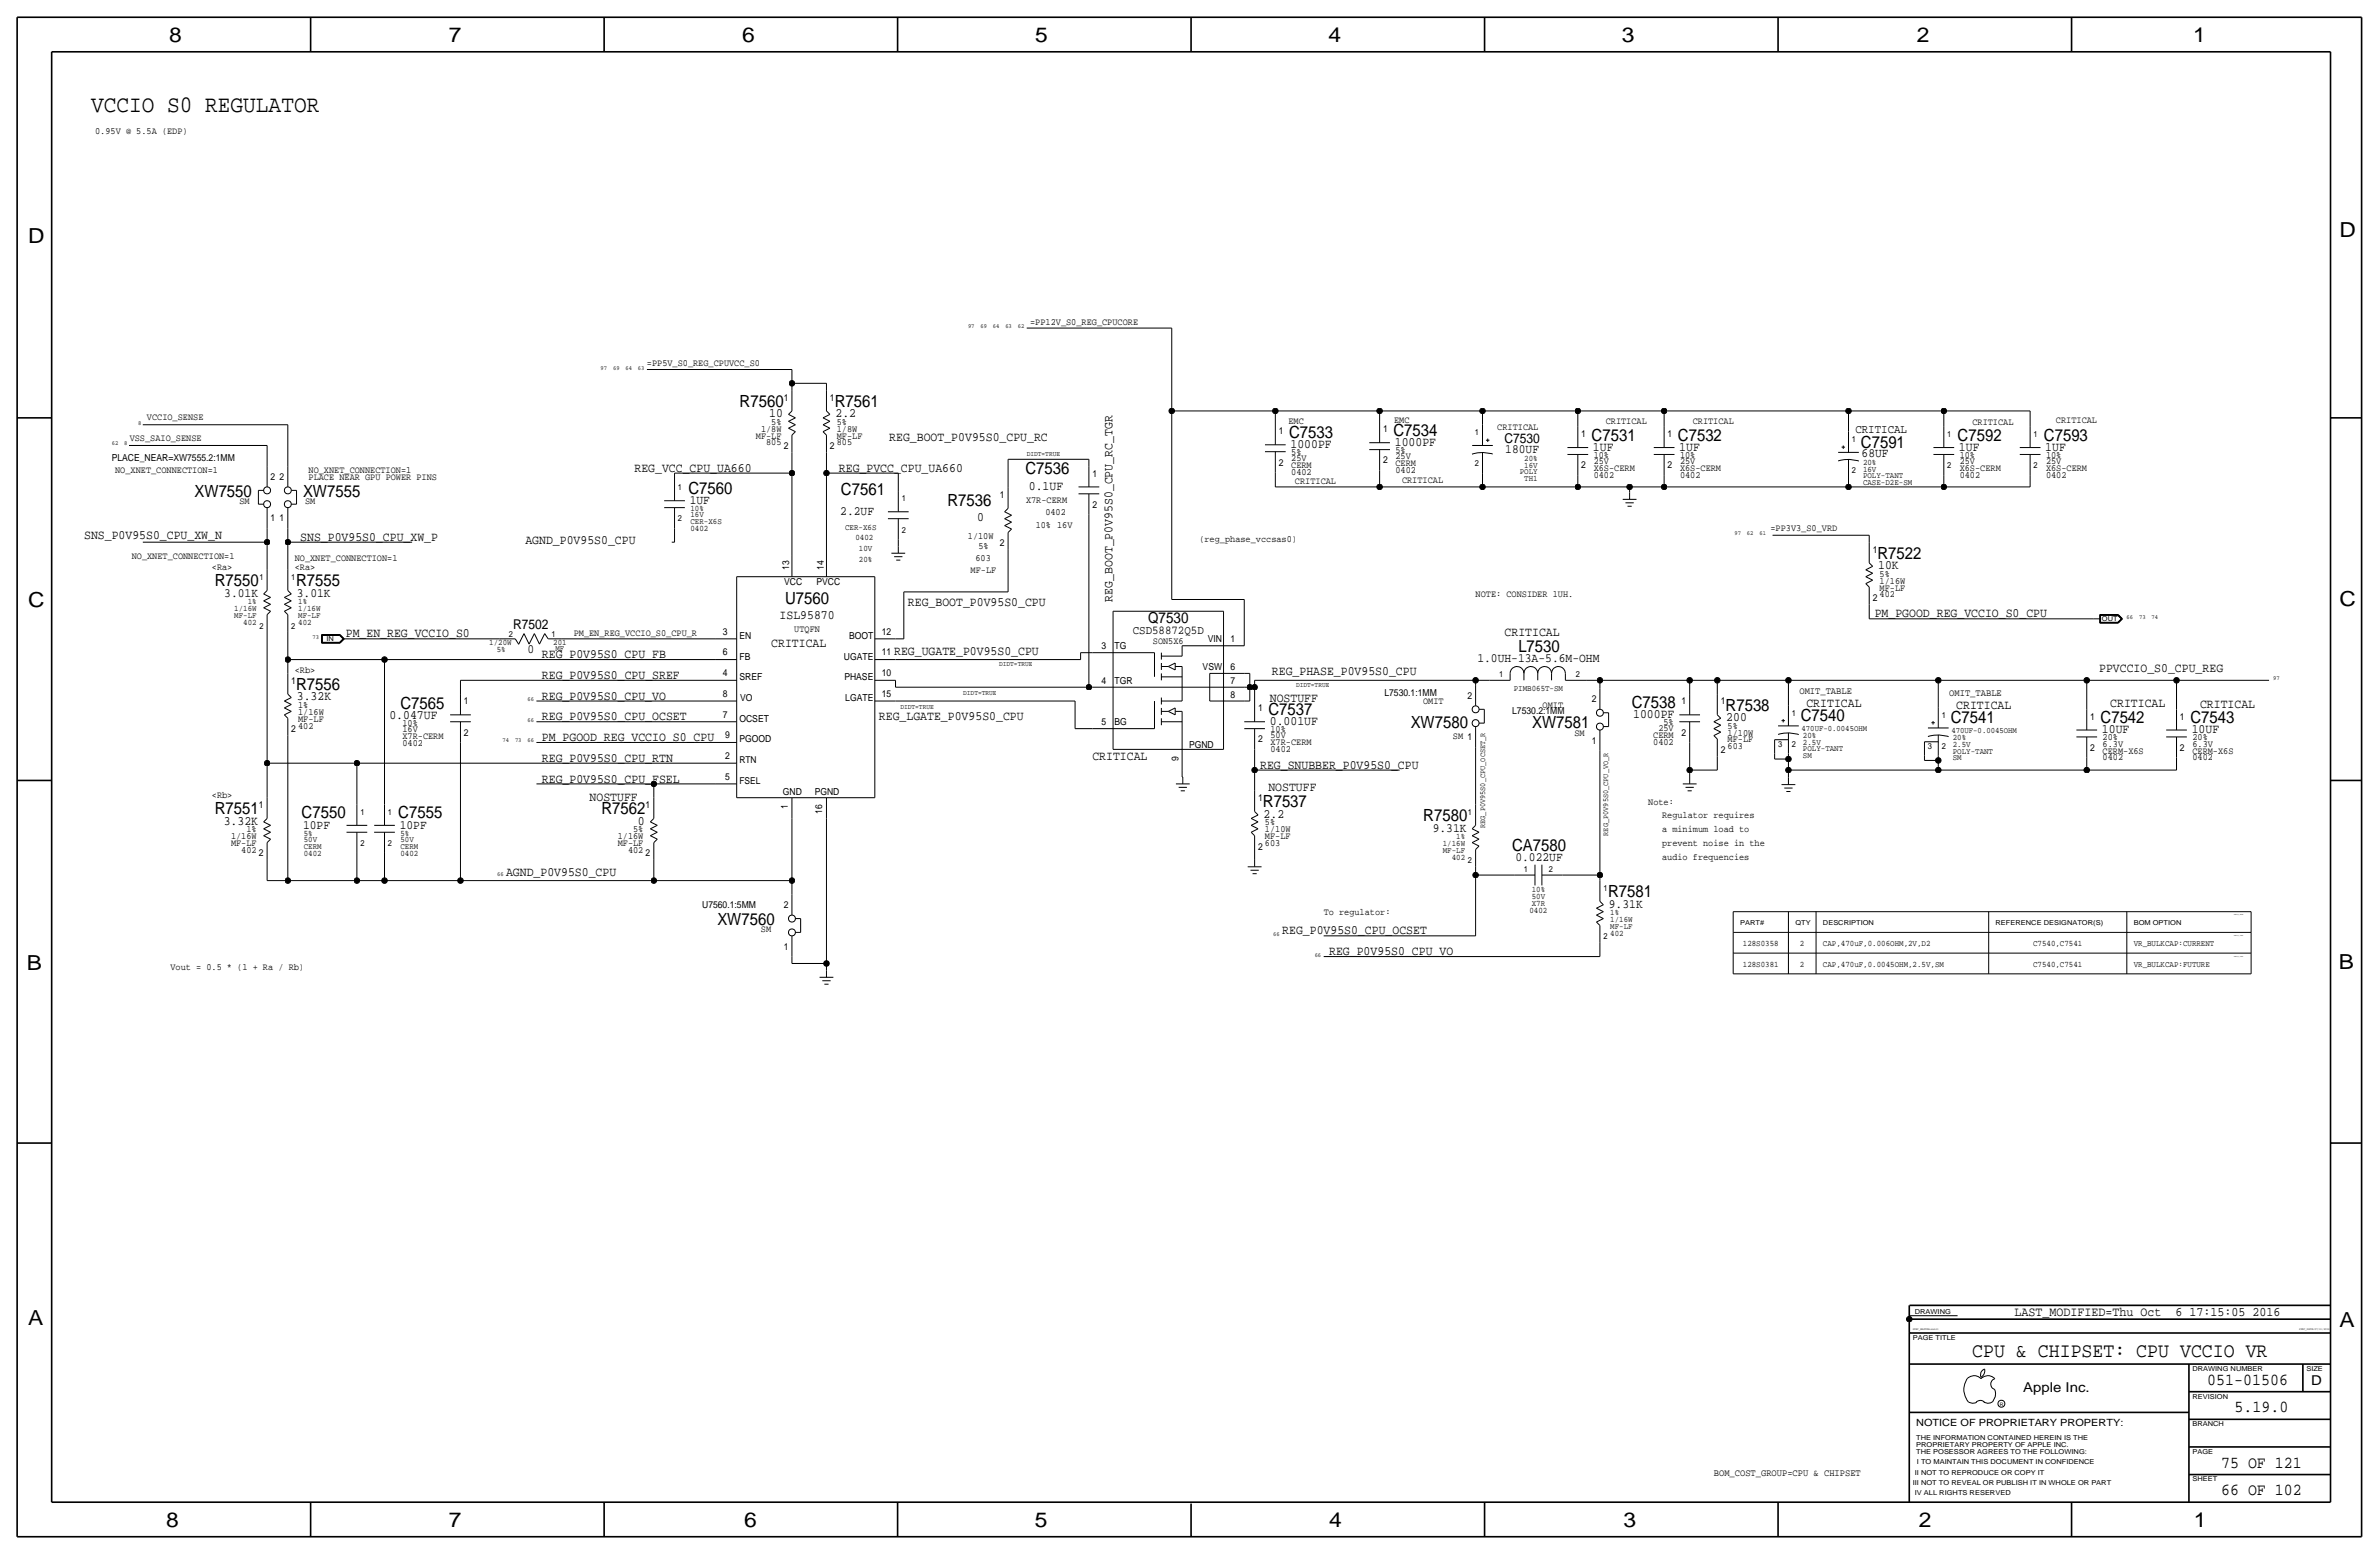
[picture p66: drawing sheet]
<svg xmlns="http://www.w3.org/2000/svg" width="875mm" height="572mm" viewBox="0 0 875 572" stroke-linecap="round" stroke-linejoin="round" font-family="sans-serif">
<defs><g id="words">
<text font-size="8.7" x="33.5" y="41.1">VCCIO S0 REGULATOR</text>
<g font-size="7.6">
<text x="62.2" y="15.5">8</text>
<text x="165" y="15.5">7</text>
<text x="273" y="15.5">6</text>
<text x="380.7" y="15.5">5</text>
<text x="488.6" y="15.5">4</text>
<text x="596.6" y="15.5">3</text>
<text x="705.1" y="15.5">2</text>
<text x="806.7" y="15.5">1</text>
<text x="10.4" y="89.4">D</text>
<text x="860.5" y="87.1">D</text>
<text x="10.4" y="223.3">C</text>
<text x="860.5" y="222.8">C</text>
<text x="9.8" y="356.6">B</text>
<text x="860.2" y="356.4">B</text>
<text x="10.4" y="487.4">A</text>
<text x="860.5" y="488.2">A</text>
<text x="61.2" y="561.6">8</text>
<text x="165" y="561.6">7</text>
<text x="273.8" y="561.6">6</text>
<text x="380.7" y="561.6">5</text>
<text x="488.9" y="561.6">4</text>
<text x="597.1" y="561.6">3</text>
<text x="705.8" y="561.6">2</text>
<text x="806.9" y="561.6">1</text>
</g>
<text font-size="7.5" x="725.4" y="499.1">CPU &amp; CHIPSET: CPU VCCIO VR</text>
<g font-size="6.2">
<text x="272" y="149.6">R7560</text>
<text x="307" y="149.6">R7561</text>
<text x="474.2" y="161">C7533</text>
<text x="512.5" y="160.3">C7534</text>
<text x="585.4" y="162.1">C7531</text>
<text x="617.2" y="162.1">C7532</text>
<text x="684.5" y="164.6">C7591</text>
<text x="720" y="162.1">C7592</text>
<text x="751.8" y="162.1">C7593</text>
<text x="377.1" y="174.2">C7536</text>
<text x="71.6" y="182.6">XW7550</text>
<text x="111.5" y="182.6">XW7555</text>
<text x="253.2" y="181.6">C7560</text>
<text x="309.3" y="181.9">C7561</text>
<text x="348.5" y="185.9">R7536</text>
<text x="690.6" y="205.5">R7522</text>
<text x="79" y="215.6">R7550</text>
<text x="108.9" y="215.6">R7555</text>
<text x="288.8" y="222.3">U7560</text>
<text x="558.5" y="239.8">L7530</text>
<text x="108.9" y="253.7">R7556</text>
<text x="147.3" y="260.6">C7565</text>
<text x="466.5" y="262.9">C7537</text>
<text x="600.2" y="260.4">C7538</text>
<text x="634.7" y="261.4">R7538</text>
<text x="518.9" y="267.7">XW7580</text>
<text x="563.6" y="267.7">XW7581</text>
<text x="662.4" y="265.2">C7540</text>
<text x="717.5" y="265.9">C7541</text>
<text x="772.6" y="265.9">C7542</text>
<text x="805.6" y="265.9">C7543</text>
<text x="79" y="299.5">R7551</text>
<text x="221.2" y="299.5">R7562</text>
<text x="464.5" y="296.9">R7537</text>
<text x="110.9" y="301">C7550</text>
<text x="146.5" y="301">C7555</text>
<text x="523.5" y="302">R7580</text>
<text x="556.2" y="312.9">CA7580</text>
<text x="591.5" y="329.9">R7581</text>
<text x="263.9" y="340.1">XW7560</text>
<text x="811.9" y="509.3">051-01506</text>
<text x="821.9" y="519.4">5.19.0</text>
<text x="817" y="539.8">75 OF 121</text>
<text x="817" y="549.9">66 OF 102</text>
</g>
<text font-size="5.6" x="422.3" y="229.3">Q7530</text>
<g font-size="5">
<text x="553.3" y="163.1">C7530</text>
<text x="188.8" y="231.1">R7502</text>
<text x="850.1" y="509.3">D</text>
<text x="744.2" y="511.8">Apple Inc.</text>
</g>
<g font-size="4.8">
<text x="741" y="483.9">LAST_MODIFIED=Thu Oct</text>
<text x="800.2" y="483.9">6 17:15:05 2016</text>
</g>
<g font-size="4.7">
<text x="282.9" y="153.4">10</text>
<text x="307.3" y="153.4">2.2</text>
<text x="327.1" y="162.3">REG_BOOT_P0V95S0_CPU_RC</text>
<text x="474.7" y="164.8">1000PF</text>
<text x="513" y="164.1">1000PF</text>
<text x="553.6" y="166.6">180UF</text>
<text x="585.9" y="165.9">1UF</text>
<text x="617.7" y="165.9">1UF</text>
<text x="720.5" y="165.9">1UF</text>
<text x="752.3" y="165.9">1UF</text>
<text x="233.4" y="173.7">REG_VCC_CPU_UA660</text>
<text x="308.6" y="173.5">REG_PVCC_CPU_UA660</text>
<text x="684.7" y="168.1">68UF</text>
<text x="253.7" y="185.4">1UF</text>
<text x="378.4" y="180.1">0.1UF</text>
<text x="309.1" y="189.2">2.2UF</text>
<text x="359.4" y="191.8">0</text>
<text x="30.9" y="198.1">SNS_P0V95S0_CPU_XW_N</text>
<text x="110.4" y="198.9">SNS_P0V95S0_CPU_XW_P</text>
<text x="193.2" y="199.9">AGND_P0V95S0_CPU</text>
<text x="690.8" y="209.3">10K</text>
<text x="82.5" y="219.5">3.01K</text>
<text x="109.2" y="219.5">3.01K</text>
<text x="409.1" y="221.2" transform="rotate(-90 409.1 221.2)">REG_BOOT_P0V95S0_CPU_RC_TGR</text>
<text x="286.7" y="227.6">ISL95870</text>
<text x="334" y="222.8">REG_BOOT_P0V95S0_CPU</text>
<text x="689.6" y="227.1">PM_PGOOD_REG_VCCIO_S0_CPU</text>
<text x="553.4" y="233.9">CRITICAL</text>
<text x="127.2" y="234.4">PM_EN_REG_VCCIO_S0</text>
<text x="283.7" y="238">CRITICAL</text>
<text x="194" y="240.3">0</text>
<text x="199.3" y="242.1">REG_P0V95S0_CPU_FB</text>
<text x="328.9" y="241">REG_UGATE_P0V95S0_CPU</text>
<text x="543.4" y="243.3">1.0UH-13A-5.6M-OHM</text>
<text x="199.3" y="249.7">REG_P0V95S0_CPU_SREF</text>
<text x="467.8" y="248.4">REG_PHASE_P0V95S0_CPU</text>
<text x="772.1" y="247.2">PPVCCIO_S0_CPU_REG</text>
<text x="109.2" y="257.6">3.32K</text>
<text x="199.3" y="257.3">REG_P0V95S0_CPU_VO</text>
<text x="467.1" y="258.1">NOSTUFF</text>
<text x="664.4" y="259.8">CRITICAL</text>
<text x="719.6" y="260.6">CRITICAL</text>
<text x="776.2" y="259.8">CRITICAL</text>
<text x="809.2" y="260.4">CRITICAL</text>
<text x="143.2" y="264.4">0.047UF</text>
<text x="199.3" y="264.9">REG_P0V95S0_CPU_OCSET</text>
<text x="323.3" y="264.7">REG_LGATE_P0V95S0_CPU</text>
<text x="467.1" y="266.7">0.001UF</text>
<text x="600.7" y="264.2">1000PF</text>
<text x="634.9" y="265.2">200</text>
<text x="773.1" y="269.7">10UF</text>
<text x="806.1" y="269.7">10UF</text>
<text x="199.3" y="272.5">PM_PGOOD_REG_VCCIO_S0_CPU</text>
<text x="199.3" y="280.2">REG_P0V95S0_CPU_RTN</text>
<text x="401.8" y="279.7">CRITICAL</text>
<text x="199.3" y="287.8">REG_P0V95S0_CPU_FSEL</text>
<text x="463.5" y="282.7">REG_SNUBBER_P0V95S0_CPU</text>
<text x="466.5" y="290.8">NOSTUFF</text>
<text x="216.9" y="294.6">NOSTUFF</text>
<text x="82.3" y="303.3">3.32K</text>
<text x="111.5" y="304.8">10PF</text>
<text x="147" y="304.8">10PF</text>
<text x="234.7" y="303.3">0</text>
<text x="464.8" y="300.7">2.2</text>
<text x="527" y="305.8">9.31K</text>
<text x="557.4" y="316.7">0.022UF</text>
<text x="186.1" y="322.3">AGND_P0V95S0_CPU</text>
<text x="591.8" y="333.8">9.31K</text>
<text x="471.6" y="343.7">REG_P0V95S0_CPU_OCSET</text>
<text x="488.9" y="351.3">REG_P0V95S0_CPU_VO</text>
</g>
<g font-size="4.4">
<text x="682.4" y="159.3">CRITICAL</text>
<text x="416.7" y="233.1">CSD58872Q5D</text>
</g>
<text font-size="3.7" x="704.8" y="524.5">NOTICE OF PROPRIETARY PROPERTY:</text>
<g font-size="3.6">
<text x="661.9" y="255.3">OMIT_TABLE</text>
<text x="717" y="256">OMIT_TABLE</text>
<text x="630.4" y="542.8">BOM_COST_GROUP=CPU &amp; CHIPSET</text>
</g>
<g font-size="3.5">
<text x="35" y="49.3">0.95V @ 5.5A (EDP)</text>
<text x="378.9" y="119.6">=PP12V_S0_REG_CPUCORE</text>
<text x="237.9" y="134.6">=PP5V_S0_REG_CPUVCC_S0</text>
<text x="288.3" y="147.3">1</text>
<text x="305.3" y="147.3">1</text>
<text x="54.1" y="154.4">VCCIO_SENSE</text>
<text x="473.9" y="156">EMC</text>
<text x="512.8" y="155.7">EMC</text>
<text x="590.6" y="156">CRITICAL</text>
<text x="622.6" y="156">CRITICAL</text>
<text x="756.2" y="155.5">CRITICAL</text>
<text x="278" y="161.3">MF-LF</text>
<text x="279.9" y="158.8">1/8W</text>
<text x="283.7" y="156.2">5%</text>
<text x="307.8" y="158.8">1/8W</text>
<text x="307.8" y="156.2">5%</text>
<text x="307.8" y="161.3">MF-LF</text>
<text x="470.4" y="159.8">1</text>
<text x="508.7" y="159">1</text>
<text x="550.7" y="158.2">CRITICAL</text>
<text x="581.6" y="160.8">1</text>
<text x="613.4" y="160.8">1</text>
<text x="725.5" y="156.5">CRITICAL</text>
<text x="47.7" y="162.3">VSS_SAIO_SENSE</text>
<text x="281.8" y="163.8">805</text>
<text x="288.3" y="165.1">2</text>
<text x="305.3" y="165.1">2</text>
<text x="307.8" y="163.8">805</text>
<text x="474.9" y="167.4">5%</text>
<text x="513.3" y="166.6">5%</text>
<text x="41.1" y="169.4">PLACE_NEAR=XW7555.2:1MM</text>
<text x="42.4" y="174">NO_XNET_CONNECTION=1</text>
<text x="113.5" y="174">NO_XNET_CONNECTION=1</text>
<text x="470.4" y="171.2">2</text>
<text x="474.9" y="169.7">25V</text>
<text x="474.9" y="172.2">CERM</text>
<text x="508.7" y="170.4">2</text>
<text x="513.3" y="168.9">25V</text>
<text x="513.3" y="174">0402</text>
<text x="513.3" y="171.5">CERM</text>
<text x="581.6" y="172.2">2</text>
<text x="586.2" y="170.7">25V</text>
<text x="586.2" y="168.4">10%</text>
<text x="586.2" y="173.2">X6S-CERM</text>
<text x="613.4" y="172.2">2</text>
<text x="617.9" y="173.2">X6S-CERM</text>
<text x="617.9" y="170.7">25V</text>
<text x="617.9" y="168.4">10%</text>
<text x="720.8" y="173.2">X6S-CERM</text>
<text x="720.8" y="170.7">25V</text>
<text x="720.8" y="168.4">10%</text>
<text x="752.6" y="173.2">X6S-CERM</text>
<text x="752.6" y="168.4">10%</text>
<text x="752.6" y="170.7">25V</text>
<text x="99.5" y="176.5">2</text>
<text x="102.8" y="176.5">2</text>
<text x="113.5" y="176.5">PLACE NEAR GPU POWER PINS</text>
<text x="401.8" y="175.3">1</text>
<text x="474.9" y="174.8">0402</text>
<text x="476.3" y="178.1">CRITICAL</text>
<text x="515.7" y="177.5">CRITICAL</text>
<text x="586.2" y="175.8">0402</text>
<text x="617.9" y="175.8">0402</text>
<text x="720.8" y="175.8">0402</text>
<text x="752.6" y="175.8">0402</text>
<text x="88.1" y="185.4">SM</text>
<text x="112.2" y="185.4">SM</text>
<text x="367.8" y="183.1">1</text>
<text x="377.4" y="184.9">X7R-CERM</text>
<text x="99.5" y="191.8">1</text>
<text x="102.8" y="191.8">1</text>
<text x="384.5" y="189.5">0402</text>
<text x="401.8" y="186.7">2</text>
<text x="381" y="194.1">10% 16V</text>
<text x="651.2" y="195.3">=PP3V3_S0_VRD</text>
<text x="356" y="198.4">1/10W</text>
<text x="359.9" y="201.9">5%</text>
<text x="367.8" y="200.9">2</text>
<text x="441.1" y="199.4">(reg_phase_vccsas0)</text>
<text x="688.8" y="203.2">1</text>
<text x="48.5" y="205.7">NO_XNET_CONNECTION=1</text>
<text x="77.9" y="209.6">&lt;Ra&gt;</text>
<text x="108.4" y="206.2">NO_XNET_CONNECTION=1</text>
<text x="108.4" y="209.6">&lt;Ra&gt;</text>
<text x="290.3" y="209.6" transform="rotate(-90 290.3 209.6)">13</text>
<text x="303" y="209.6" transform="rotate(-90 303 209.6)">14</text>
<text x="358.8" y="206.2">603</text>
<text x="288.4" y="215.1">VCC</text>
<text x="300.3" y="215.1">PVCC</text>
<text x="357" y="210.6">MF-LF</text>
<text x="691.3" y="212.1">5%</text>
<text x="691.3" y="214.6">1/16W</text>
<text x="542.7" y="219.7">NOTE: CONSIDER 1UH.</text>
<text x="688.8" y="221">2</text>
<text x="691.3" y="219.7">402</text>
<text x="691.3" y="217.2">MF-LF</text>
<text x="211" y="233.9">PM_EN_REG_VCCIO_S0_CPU_R</text>
<text x="265.9" y="233.4">3</text>
<text x="292.1" y="232.4">UTQFN</text>
<text x="324.3" y="233.4">12</text>
<text x="272" y="235">EN</text>
<text x="312.3" y="234.9">BOOT</text>
<text x="405.1" y="238.8">3</text>
<text x="409.9" y="238.8">TG</text>
<text x="424" y="236.9">SON5X6</text>
<text x="444.3" y="236.2">VIN</text>
<text x="452.6" y="236.2">1</text>
<text x="265.9" y="241">6</text>
<text x="272" y="242.6">FB</text>
<text x="310.4" y="242.6">UGATE</text>
<text x="324.3" y="241">11</text>
<text x="107.1" y="251.5">1</text>
<text x="108.4" y="247.7">&lt;Rb&gt;</text>
<text x="265.9" y="248.7">4</text>
<text x="272" y="250.2">SREF</text>
<text x="310.6" y="250.2">PHASE</text>
<text x="324.3" y="248.7">10</text>
<text x="405.1" y="251.5">4</text>
<text x="409.9" y="251.5">TGR</text>
<text x="442.3" y="246.4">VSW</text>
<text x="452.6" y="251.5">7</text>
<text x="452.6" y="246.4">6</text>
<text x="265.9" y="256.3">8</text>
<text x="272.2" y="257.8">VO</text>
<text x="310.9" y="257.8">LGATE</text>
<text x="324.3" y="256.3">15</text>
<text x="452.6" y="256.5">8</text>
<text x="509.2" y="255.8">L7530.1:1MM</text>
<text x="539.7" y="257">2</text>
<text x="109.7" y="260.4">1%</text>
<text x="109.7" y="262.9">1/16W</text>
<text x="170.6" y="259.1">1</text>
<text x="265.9" y="263.9">7</text>
<text x="462.7" y="261.6">1</text>
<text x="523.4" y="259.1">OMIT</text>
<text x="556.2" y="262.6">L7530.2:1MM</text>
<text x="567.4" y="260.4">OMIT</text>
<text x="585.4" y="258.3">2</text>
<text x="618.5" y="259.1">1</text>
<text x="632.9" y="259.1">1</text>
<text x="107.1" y="269.2">2</text>
<text x="109.7" y="268">402</text>
<text x="109.7" y="265.4">MF-LF</text>
<text x="148" y="269.2">16V</text>
<text x="148" y="267">10%</text>
<text x="272" y="265.4">OCSET</text>
<text x="405.1" y="266.7">5</text>
<text x="409.9" y="266.7">BG</text>
<text x="467.3" y="269.2">10%</text>
<text x="610" y="269">25V</text>
<text x="611.9" y="266.7">5%</text>
<text x="635.5" y="268">5%</text>
<text x="768.8" y="264.7">1</text>
<text x="801.8" y="264.7">1</text>
<text x="148" y="274.3">0402</text>
<text x="148" y="271.8">X7R-CERM</text>
<text x="170.6" y="270.5">2</text>
<text x="266.7" y="271.5">9</text>
<text x="272" y="273">PGOOD</text>
<text x="437.3" y="275.1">PGND</text>
<text x="462.7" y="273.1">2</text>
<text x="467.3" y="274.1">X7R-CERM</text>
<text x="467.3" y="271.5">50V</text>
<text x="534.4" y="271.8">SM 1</text>
<text x="579.1" y="270.8">SM</text>
<text x="585.4" y="273.6">1</text>
<text x="608.1" y="271.5">CERM</text>
<text x="608.1" y="274.1">0402</text>
<text x="618.5" y="270.5">2</text>
<text x="635.5" y="270.5">1/10W</text>
<text x="635.5" y="275.6">603</text>
<text x="635.5" y="273.1">MF-LF</text>
<text x="773.4" y="274.6">6.3V</text>
<text x="773.4" y="272.3">20%</text>
<text x="806.4" y="272.3">20%</text>
<text x="806.4" y="274.6">6.3V</text>
<text x="266.7" y="279.1">2</text>
<text x="272" y="280.7">RTN</text>
<text x="433.5" y="279.9" transform="rotate(-90 433.5 279.9)">9</text>
<text x="467.3" y="276.6">0402</text>
<text x="632.9" y="276.9">2</text>
<text x="768.8" y="276.1">2</text>
<text x="773.4" y="277.1">CERM-X6S</text>
<text x="773.4" y="279.7">0402</text>
<text x="801.8" y="276.1">2</text>
<text x="806.4" y="279.7">0402</text>
<text x="806.4" y="277.1">CERM-X6S</text>
<text x="266.7" y="286.8">5</text>
<text x="77.9" y="293.4">&lt;Rb&gt;</text>
<text x="272" y="288.3">FSEL</text>
<text x="288" y="292.4">GND</text>
<text x="299.7" y="292.4">PGND</text>
<text x="95.2" y="297.2">1</text>
<text x="237.5" y="297.2">1</text>
<text x="289.8" y="297.7" transform="rotate(-90 289.8 297.7)">1</text>
<text x="302.5" y="299.4" transform="rotate(-90 302.5 299.4)">16</text>
<text x="462.7" y="294.6">1</text>
<text x="606.2" y="295.9">Note:</text>
<text x="465.3" y="303.5">5%</text>
<text x="611.3" y="301">Regulator requires</text>
<text x="85" y="308.6">1/16W</text>
<text x="85" y="311.2">MF-LF</text>
<text x="90.7" y="306.1">1%</text>
<text x="227.2" y="308.6">1/16W</text>
<text x="227.2" y="311.2">MF-LF</text>
<text x="232.9" y="306.1">5%</text>
<text x="465.3" y="306.1">1/10W</text>
<text x="465.3" y="308.6">MF-LF</text>
<text x="465.3" y="311.2">603</text>
<text x="611.3" y="311.2">prevent noise in the</text>
<text x="611.3" y="306.1">a minimum load to</text>
<text x="88.8" y="313.7">402</text>
<text x="95.2" y="315">2</text>
<text x="231" y="313.7">402</text>
<text x="237.5" y="315">2</text>
<text x="462.7" y="312.4">2</text>
<text x="611.3" y="316.2">audio frequencies</text>
<text x="258.3" y="334">U7560.1:5MM</text>
<text x="288.3" y="334">2</text>
<text x="486.9" y="336.6">To regulator:</text>
<text x="279.9" y="342.9">SM</text>
<text x="288.3" y="349.3">1</text>
<text x="62.7" y="356.9">Vout = 0.5 * (1 + Ra / Rb)</text>
</g>
<g font-size="3.1">
<text x="542.5" y="160">1</text>
<text x="716.2" y="160.8">1</text>
<text x="748" y="160.8">1</text>
<text x="681.2" y="162.6">1</text>
<text x="542.5" y="171.5">2</text>
<text x="560.7" y="169.4">20%</text>
<text x="560.7" y="172">16V</text>
<text x="681.2" y="174">2</text>
<text x="685.2" y="173.5">16V</text>
<text x="685.2" y="170.9">20%</text>
<text x="716.2" y="172.2">2</text>
<text x="748" y="172.2">2</text>
<text x="559" y="174.2">POLY</text>
<text x="560.7" y="176.8">TH1</text>
<text x="685.2" y="175.8">POLY-TANT</text>
<text x="685.2" y="178.3">CASE-D2E-SM</text>
<text x="249.4" y="180.3">1</text>
<text x="331.7" y="184.4">1</text>
<text x="249.4" y="191.8">2</text>
<text x="253.9" y="188">10%</text>
<text x="253.9" y="190.2">16V</text>
<text x="253.9" y="192.8">CER-X6S</text>
<text x="253.9" y="195.3">0402</text>
<text x="310.8" y="195.1">CER-X6S</text>
<text x="331.7" y="195.8">2</text>
<text x="314.7" y="198.6">0402</text>
<text x="315.9" y="202.7">10V</text>
<text x="315.9" y="206.5">20%</text>
<text x="95.4" y="213.4">1</text>
<text x="107.1" y="213.4">1</text>
<text x="86.2" y="224.8">1/16W</text>
<text x="86.2" y="227.3">MF-LF</text>
<text x="91.1" y="222.3">1%</text>
<text x="109.7" y="222.3">1%</text>
<text x="109.7" y="224.8">1/16W</text>
<text x="109.7" y="227.3">MF-LF</text>
<text x="89.5" y="229.9">402</text>
<text x="95.4" y="231.1">2</text>
<text x="107.1" y="231.1">2</text>
<text x="109.7" y="229.9">402</text>
<text x="180" y="237.2">1/20W</text>
<text x="182.7" y="239.8">5%</text>
<text x="187.1" y="234.2">2</text>
<text x="202.9" y="234.2">1</text>
<text x="203.5" y="237.2">201</text>
<text x="204.3" y="239.5">MF</text>
<text x="551.4" y="248.9">1</text>
<text x="579.6" y="248.9">2</text>
<text x="556.8" y="254.3">PIMB065T-SM</text>
<text x="659.1" y="263.1">1</text>
<text x="714.2" y="263.9">1</text>
<text x="654" y="274.6">3</text>
<text x="659.1" y="274.6">2</text>
<text x="663.1" y="271.5">20%</text>
<text x="663.1" y="274.1">2.5V</text>
<text x="709.1" y="275.3">3</text>
<text x="714.2" y="275.3">2</text>
<text x="718.3" y="274.8">2.5V</text>
<text x="718.3" y="272.3">20%</text>
<text x="663.1" y="276.4">POLY-TANT</text>
<text x="663.1" y="278.9">SM</text>
<text x="718.3" y="279.7">SM</text>
<text x="718.3" y="277.1">POLY-TANT</text>
<text x="132.5" y="299.7">1</text>
<text x="142.7" y="299.7">1</text>
<text x="539.9" y="299.7">1</text>
<text x="111.7" y="307.3">5%</text>
<text x="111.7" y="309.6">50V</text>
<text x="132.5" y="311.1">2</text>
<text x="142.7" y="311.1">2</text>
<text x="147.3" y="307.3">5%</text>
<text x="147.3" y="309.6">50V</text>
<text x="530.7" y="311.1">1/16W</text>
<text x="535.6" y="308.6">1%</text>
<text x="111.7" y="314.7">0402</text>
<text x="111.7" y="312.2">CERM</text>
<text x="147.3" y="312.2">CERM</text>
<text x="147.3" y="314.7">0402</text>
<text x="530.7" y="313.7">MF-LF</text>
<text x="534" y="316.2">402</text>
<text x="539.9" y="317.5">2</text>
<text x="560.5" y="320.5">1</text>
<text x="569.7" y="320.5">2</text>
<text x="563.4" y="328.2">10%</text>
<text x="589.7" y="327.7">1</text>
<text x="562.6" y="335.8">0402</text>
<text x="563.4" y="330.7">50V</text>
<text x="563.4" y="333.2">X7R</text>
<text x="592.3" y="341.6">MF-LF</text>
<text x="592.3" y="336.5">1%</text>
<text x="592.3" y="339.1">1/16W</text>
<text x="589.7" y="345.4">2</text>
<text x="592.3" y="344.2">402</text>
<text x="641.1" y="348">128S0358</text>
<text x="662.1" y="348">2</text>
<text x="670.5" y="348">CAP,470uF,0.006OHM,2V,D2</text>
<text x="747.8" y="348">C7540,C7541</text>
<text x="784.8" y="348">VR_BULKCAP:CURRENT</text>
<text x="641.1" y="355.6">128S0381</text>
<text x="662.1" y="355.6">2</text>
<text x="670.5" y="355.6">CAP,470uF,0.0045OHM,2.5V,SM</text>
<text x="747.8" y="355.6">C7540,C7541</text>
<text x="784.8" y="355.6">VR_BULKCAP:FUTURE</text>
</g>
<g font-size="3">
<text x="662.6" y="268.7">470UF-0.0045OHM</text>
<text x="717.8" y="269.5">470UF-0.0045OHM</text>
</g>
<g font-size="2.9">
<text x="546.3" y="304.5" transform="rotate(-90 546.3 304.5)">REG_P0V95S0_CPU_OCSET_R</text>
<text x="591.5" y="307.3" transform="rotate(-90 591.5 307.3)">REG_P0V95S0_CPU_VO_R</text>
</g>
<g font-size="2.6">
<text x="377.6" y="167.6">DIDT=TRUE</text>
<text x="367.5" y="245.1">DIDT=TRUE</text>
<text x="354.3" y="255.5">DIDT=TRUE</text>
<text x="476.7" y="252.7">DIDT=TRUE</text>
<text x="331.2" y="260.6">DIDT=TRUE</text>
</g>
<g font-size="2.5">
<text x="773.1" y="228.3">OUT</text>
<text x="120.1" y="235.7">IN</text>
<text x="640" y="340.4">PART#</text>
<text x="660.3" y="340.4">QTY</text>
<text x="670.5" y="340.4">DESCRIPTION</text>
<text x="734" y="340.4">REFERENCE DESIGNATOR(S)</text>
<text x="784.8" y="340.4">BOM OPTION</text>
<text x="704.3" y="483.4">DRAWING</text>
<text x="703.5" y="492.8">PAGE TITLE</text>
<text x="806.4" y="504.2">DRAWING NUMBER</text>
<text x="848.3" y="504.2">SIZE</text>
<text x="806.4" y="514.4">REVISION</text>
<text x="806.4" y="524.5">BRANCH</text>
<text x="704.8" y="532.1">PROPRIETARY PROPERTY OF APPLE INC.</text>
<text x="704.8" y="529.6">THE INFORMATION CONTAINED HEREIN IS THE</text>
<text x="704.8" y="534.7">THE POSESSOR AGREES TO THE FOLLOWING:</text>
<text x="705.1" y="538.5">I TO MAINTAIN THIS DOCUMENT IN CONFIDENCE</text>
<text x="806.4" y="534.7">PAGE</text>
<text x="704.3" y="542.3">II NOT TO REPRODUCE OR COPY IT</text>
<text x="806.4" y="544.8">SHEET</text>
<text x="703.5" y="546.1">III NOT TO REVEAL OR PUBLISH IT IN WHOLE OR PART</text>
<text x="704.3" y="549.9">IV ALL RIGHTS RESERVED</text>
</g>
<g font-size="2.3">
<text x="356.1" y="120.6">97</text>
<text x="360.6" y="120.6">69</text>
<text x="365.2" y="120.6">64</text>
<text x="369.8" y="120.6">63</text>
<text x="374.4" y="120.6">62</text>
<text x="220.9" y="135.9">97</text>
<text x="225.5" y="135.9">69</text>
<text x="230.1" y="135.9">64</text>
<text x="234.6" y="135.9">63</text>
<text x="50.8" y="156.2">8</text>
<text x="41.1" y="163.8">62</text>
<text x="45.7" y="163.8">8</text>
<text x="638" y="196.9">97</text>
<text x="642.6" y="196.9">62</text>
<text x="647.1" y="196.9">61</text>
<text x="782.2" y="227.6">66</text>
<text x="786.8" y="227.6">73</text>
<text x="791.4" y="227.6">74</text>
<text x="115" y="235">73</text>
<text x="836.1" y="250.2">97</text>
<text x="194" y="257.8">66</text>
<text x="194" y="265.4">66</text>
<text x="184.9" y="273.1">74</text>
<text x="189.4" y="273.1">73</text>
<text x="194" y="273.1">66</text>
<text x="182.8" y="322.3">66</text>
<text x="468.3" y="344.2">66</text>
<text x="483.6" y="351.8">66</text>
</g>
<text font-size="1.8" x="735.5" y="516.9">R</text>
<g font-size="1.1">
<text x="703.5" y="488.9">SYNC_MASTER=sunil</text>
<text x="845.7" y="488.9">SYNC_DATE=07/11/2016</text>
</g>
<g font-size=".4">
<text x="821.6" y="336.6">TABLE_5_HEAD</text>
<text x="821.6" y="344.2">TABLE_5_ITEM</text>
<text x="821.6" y="351.8">TABLE_5_ITEM</text>
</g>
</g></defs>
<g fill="none" stroke="#000" stroke-width=".37">
<path d="M237.9 135.9h53.4zM291.3 135.9v5.1zM377.6 120.7h53.4zM431 120.7v30.4zM52.5 156.2h53.4zM105.9 156.2v15.3zM290 152.4l2.6 1.3zM290 157.5l2.6 1.3zM290 154.9l2.6 1.3zM290 157.5l2.6-1.3zM290 154.9l2.6-1.2zM291.3 141h12.7z"/>
<path d="M291.3 141v2.5zM291.3 143.5v7.6zM291.3 151.1l-1.3 1.3zM292.6 158.8l-1.3 1.2zM302.7 158.8l1.3 1.2zM302.7 156.2l2.6 1.3zM302.7 153.7l2.6 1.2zM302.7 153.7l2.6-1.3zM302.7 158.8l2.6-1.3zM302.7 156.2l2.6-1.3zM304 141v2.5zM304 143.5v7.6z"/>
<path d="M304 151.1l1.3 1.3zM431 151.1v69.4zM431 151.1h38.1zM469.1 151.1h38.3zM469.1 151.1v4.9zM469.1 156v7.6zM507.4 151.1v4.1zM507.4 155.2v7.6zM507.4 151.1h37.9zM545.3 151.1h35zM545.3 151.1v5.1zM545.3 156.2v7.6z"/>
<path d="M580.3 151.1h31.8zM580.3 151.1v5.9zM580.3 157v7.6zM612.1 151.1h67.8zM612.1 151.1v5.9zM612.1 157v7.6zM679.9 151.1h35.1zM679.9 151.1v7.7zM679.9 158.8v7.6zM715 151.1h31.7zM715 151.1v5.9zM715 157v7.6z"/>
<path d="M746.7 151.1v5.9zM746.7 157v7.6zM47.4 163.8h50.8zM98.2 163.8v7.7zM98.2 171.5v7.6zM105.9 171.5v7.6zM248.1 174h43.2zM248.1 174v2.5zM248.1 176.5v7.7zM291.3 166.4v7.6zM291.3 174v30.5zM291.3 160v6.4z"/>
<path d="M304 174h26.4zM304 174v30.5zM304 166.4v7.6zM304 160v6.4zM330.4 174v6.6zM370.8 168.9h29.7zM370.8 168.9v10.4zM370.8 179.3v7.6zM396.7 179.1h7.6zM400.5 168.9v2.6zM400.5 171.5v7.6zM465.3 166.1h7.6z"/>
<path d="M465.3 163.6h7.6zM469.1 179.1h38.3zM469.1 173.7v5.4zM469.1 166.1v7.6zM503.6 165.4h7.7zM503.6 162.8h7.7zM507.4 179.1h37.9zM507.4 173v6.1zM507.4 165.4v7.6zM541.5 163.8h7.6zM545.3 179.1h35zM545.3 174v5.1z"/>
<path d="M545.3 166.4v7.6zM546.6 161.9h1.2zM547.2 161.3v1.3zM549 167a13.1 13.1 0 0 0-7.6 0M576.5 167.1h7.6zM576.5 164.6h7.6zM580.3 179.1h19.1zM580.3 174.8v4.3zM580.3 167.1v7.7zM599.4 179.1h12.7zM599.4 179.1v2zM608.3 167.1h7.6z"/>
<path d="M608.3 164.6h7.6zM612.1 179.1h67.8zM612.1 174.8v4.3zM612.1 167.1v7.7zM676.1 166.4h7.6zM676.1 169.5a12.9 12.9 0 0 1 7.6 .1M677.4 164.4h1.2zM678 163.8v1.3zM679.9 179.1h35.1zM679.9 176.5v2.6zM679.9 168.9v7.6zM711.1 164.6h7.7z"/>
<path d="M711.1 167.1h7.7zM715 179.1h31.7zM715 174.8v4.3zM715 167.1v7.7zM742.9 164.6h7.6zM742.9 167.1h7.6zM746.7 174.8v4.3zM746.7 167.1v7.7zM52.5 199.4h45.7zM95 185.4h2zM95 180.3h2zM95 180.3v5.1z"/>
<path d="M98.2 199.4v10.2zM98.2 194.3v5.1zM98.2 186.7v7.6zM105.9 199.4v10.2zM105.9 199.4h45.7zM105.9 194.3v5.1zM105.9 186.7v7.6zM107.1 185.4h2zM107.1 180.3h2zM109.1 180.3v5.1zM244.3 184.2h7.6zM244.3 186.7h7.6z"/>
<path d="M247.1 199.4h1zM248.1 194.3v5.1zM248.1 186.7v7.6zM326.6 190.8h7.6zM326.6 188.2h7.6zM330.4 198.4v2.5zM330.4 180.6v7.6zM330.4 190.8v7.6zM369.5 193.3l2.6-1.3zM369.5 190.8l2.6-1.3zM369.5 188.2l2.6 1.3zM369.5 193.3l2.6 1.3z"/>
<path d="M369.5 190.8l2.6 1.2zM370.8 195.8v6.4zM370.8 186.9l-1.3 1.3zM372.1 194.6l-1.3 1.2zM396.7 181.6h7.6zM400.5 189.2v63.5zM400.5 181.6v7.6zM596.8 183.6h5.1zM597.9 184.9h3zM598.6 186.2h1.6zM599.4 181.1v2.5zM652 196.9h35.5z"/>
<path d="M687.5 196.9v2.5zM687.5 199.4v7.6zM97 218.4l1.2-1.2zM97 218.4l2.5 1.3zM98.2 209.5v7.7zM104.6 219.7l2.5 1.3zM104.6 219.7l2.5-1.3zM105.9 209.5v7.7zM105.9 217.2l1.2 1.2zM271 212.1v81.3zM271 212.1h50.8zM291.3 204.5v7.6z"/>
<path d="M304 204.5v7.6zM321.8 212.1v81.3zM327.9 203.5h5zM328.9 204.7h3zM329.6 206h1.6zM330.4 200.9v2.6zM332.4 217.7v17.2zM332.4 217.7h38.4zM370.8 202.2v15.5zM686.3 209.6l2.5-1.3zM686.3 214.6l2.5-1.2zM686.3 212.1l2.5-1.3z"/>
<path d="M686.3 214.6l1.2 1.3zM686.3 212.1l2.5 1.3zM686.3 209.6l2.5 1.2zM687.5 207l1.3 1.3zM687.5 215.9v6.4zM97 223.5l2.5 1.3zM97 221l2.5 1.3zM97 223.5l2.5-1.2zM97 221l2.5-1.3zM98.2 232.4v48.3zM98.2 226.1v6.3zM99.5 224.8l-1.3 1.3z"/>
<path d="M104.6 224.8l1.3 1.3zM104.6 222.3l2.5 1.2zM104.6 224.8l2.5-1.3zM104.6 222.3l2.5-1.3zM105.9 232.4v10.2zM105.9 226.1v6.3zM118.3 233.4v3.1zM118.3 236.5h6.8zM118.3 233.4h6.8zM118.4 233.5v2.9zM118.4 236.4h6.6zM118.4 233.5h6.6z"/>
<path d="M118.5 233.6h6.5zM118.5 233.6v2.7zM118.5 236.3h6.5zM118.6 233.7h6.3zM118.6 233.7v2.5zM118.6 236.2h6.3zM124.9 236.2l1.3-1.3zM124.9 233.7l1.3 1.3zM125 236.3l1.3-1.3zM125 233.6l1.3 1.4zM125 233.5l1.5 1.5zM125 236.4l1.5-1.4z"/>
<path d="M125.1 233.4l1.5 1.6zM125.1 236.5l1.5-1.6zM126.2 235h2.5zM128.7 235h55.1zM183.8 235h5.7zM189.5 235l1.3 2zM192.7 233l-1.9 3.9zM192.7 233l1.9 3.9zM196.5 233l-1.9 3.9zM196.5 233l1.9 3.9zM200.4 233l-2 3.9zM200.4 233l1.2 2z"/>
<path d="M201.6 235h5.1zM206.7 235h56.6zM263.3 235h7.7zM321.8 235h7.6zM329.4 235h3zM409.4 224.8h40.6zM409.4 224.8v50.8zM431 220.5h26.7zM434.8 237.5v3.8zM434.8 237.5h22.9zM450 224.8v50.8zM457.7 220.5v17z"/>
<path d="M687.5 222.2v5.4zM687.5 227.6h82.6zM770.1 227.6h2.5zM772.3 229.2h6.8zM772.3 226v3.2zM772.3 226h6.8zM772.4 226.1v3zM772.4 229.1h6.7zM772.4 226.1h6.7zM772.5 226.2h6.5zM772.5 226.2v2.8zM772.5 229h6.5z"/>
<path d="M772.6 226.3h6.4zM772.6 226.3v2.6zM772.6 228.9h6.4zM779 228.9l1.2-1.3zM779 226.3l1.2 1.3zM779 226.2l1.4 1.4zM779 229l1.4-1.4zM779.1 229.1l1.4-1.5zM779.1 226.1l1.4 1.5zM779.1 226l1.6 1.6zM779.1 229.2l1.6-1.6zM104.6 257.8l2.5 1.3z"/>
<path d="M104.6 257.8l2.5-1.3zM105.9 242.6h35.5zM105.9 242.6v5zM105.9 247.6v7.7zM105.9 255.3l1.2 1.2zM141.4 242.6h121.9zM141.4 242.6v53.3zM169.4 250.2h93.9zM169.4 250.2v5.1zM169.4 255.3v7.6zM197.3 257.8h66zM263.3 242.6h7.7z"/>
<path d="M263.3 257.8h7.7zM263.3 250.2h7.7zM321.8 242.6h7.6zM321.8 257.8h7.6zM321.8 250.2h7.6zM329.4 250.2v2.5zM329.4 257.8h66zM329.4 242.6h68.1zM329.4 252.7h71.1zM395.4 257.8v10.2zM397.5 240v2.6zM397.5 240h4.3z"/>
<path d="M400.5 252.7h1.3zM401.8 240h22.8zM401.8 252.7h55.9zM424.6 257.8v10.2zM424.6 240v8.9zM427.2 241.3h7.6zM427.2 245.1h2.5zM427.2 248.9h7.6zM427.2 256.5v2.6zM427.2 247.7v2.5zM427.2 243.8v2.6zM427.2 240v2.6z"/>
<path d="M427.2 257.8h7.6zM429.7 245.1l2.6-1.3zM429.7 245.1l2.6 1.3zM432.3 243.8v2.6zM432.3 245.1h2.5zM434.8 245.1v12.7zM445 257.8h12.7zM445 247.7v10.1zM445 247.7h12.7zM457.7 252.7h2zM457.7 247.7h2zM457.7 257.8h2z"/>
<path d="M459.7 252.7h1.8zM459.7 252.7v5.1zM459.7 247.7v5zM461.5 250.2h81.2zM461.5 250.2v2.5zM461.5 252.7v5.1zM461.5 257.8v7.6zM542.7 250.2v1.8zM542.7 252v7.6zM542.7 250.2h5.1zM547.8 250.2h7.6zM555.4 247.7v2.5z"/>
<path d="M555.4 247.7a2.54 2.54 0 0 1 2.6-2.6 2.54 2.54 0 0 1 2.5 2.6 2.54 2.54 0 0 1 2.6-2.6 2.54 2.54 0 0 1 2.5 2.6 2.54 2.54 0 0 1 2.5-2.6 2.54 2.54 0 0 1 2.6 2.6 2.54 2.54 0 0 1 2.5-2.6 2.54 2.54 0 0 1 2.6 2.6M560.5 247.7v2.5zM565.6 247.7v2.5zM570.7 247.7v2.5zM575.8 247.7v2.5zM575.8 250.2h7.6zM583.4 250.2h5.1zM588.5 250.2h33zM588.5 250.2v3zM588.5 253.2v7.7zM621.5 250.2h10.1zM621.5 250.2v5.1z"/>
<path d="M621.5 255.3v7.6zM631.6 250.2h26.2zM631.6 250.2v5.1zM631.6 255.3v7.6zM657.8 250.2h55.1zM657.8 250.2v9.1zM657.8 259.3v7.7zM712.9 250.2h54.6zM712.9 250.2v9.9zM767.5 250.2h33.1zM767.5 250.2v10.7zM800.6 250.2v10.7z"/>
<path d="M800.6 250.2h34zM104.6 262.9l1.3 1.3zM104.6 260.4l2.5 1.2zM104.6 262.9l2.5-1.3zM104.6 260.4l2.5-1.3zM105.9 270.5v53.3zM105.9 264.2v6.3zM165.6 262.9h7.6zM165.6 265.4h7.6zM169.4 273.1v50.8zM169.4 265.4v7.7zM197.3 265.4h66z"/>
<path d="M197.3 273.1h66zM263.3 273.1h7.7zM263.3 265.4h7.7zM395.4 268h6.4zM401.8 268h22.8zM409.4 275.6h40.6zM427.2 265.4h7.6zM427.2 261.6h2.5zM427.2 264.2v2.5zM427.2 260.4v2.5zM429.7 261.6l2.6-1.3zM429.7 261.6l2.6 1.3z"/>
<path d="M432.3 260.4v2.5zM432.3 261.6h2.5zM434.8 261.6v21.6zM457.7 268h7.6zM457.7 265.4h7.6zM461.5 275.6v7.6zM461.5 268v7.6zM542.7 274.8v21.1zM542.7 267.2v7.6zM544 265.9h1.9zM544 260.9h1.9zM545.9 260.9v5z"/>
<path d="M588.5 276.1v45.7zM588.5 268.5v7.6zM589.7 267.2h2zM589.7 262.1h2zM591.7 262.1v5.1zM617.7 262.9h7.6zM617.7 265.4h7.6zM621.5 273v10.2zM621.5 265.4v7.7zM630.4 265.4l2.5-1.2zM630.4 270.5l2.5-1.3zM630.4 268l2.5-1.3z"/>
<path d="M630.4 270.5l1.2 1.3zM630.4 268l2.5 1.2zM630.4 265.4l2.5 1.3zM631.6 262.9l1.3 1.3zM631.6 278.1v5.1zM631.6 271.8v6.3zM652.7 279.1h5.1zM652.7 277.1v2zM652.7 272v5.1zM652.7 272h5.1zM654 267h7.6zM654 270.1a12.9 12.9 0 0 1 7.6 .1"/>
<path d="M655.3 265h1.2zM655.9 264.4v1.3zM657.8 279.1v4.1zM657.8 277.1v2zM657.8 269.5v7.6zM707.8 277.9v1.8zM707.8 279.7h5.1zM707.8 272.8v5.1zM707.8 272.8h5.1zM709.1 267.7h7.6zM709.1 270.9a12.9 12.9 0 0 1 7.6 0M710.4 265.8h1.3z"/>
<path d="M711 265.2v1.2zM712.9 279.7v3.5zM712.9 277.9v1.8zM712.9 260.1v7.6zM712.9 270.3v7.6zM763.7 268.5h7.6zM763.7 271h7.6zM767.5 278.6v4.6zM767.5 260.9v7.6zM767.5 271v7.6zM796.7 271h7.7zM796.7 268.5h7.7z"/>
<path d="M800.6 278.6v4.6zM800.6 260.9v7.6zM800.6 271v7.6zM98.2 280.7v12.7zM98.2 293.4v7.6zM98.2 280.7h33.1zM131.3 280.7h132zM131.3 280.7v15.2zM131.3 295.9v7.6zM141.4 295.9v7.6zM197.3 288.3h43.2zM240.5 288.3h22.8z"/>
<path d="M240.5 288.3v5.1zM240.5 293.4v7.6zM263.3 280.7h7.7zM263.3 288.3h7.7zM271 293.4h50.8zM291.3 293.4v7.6zM304 293.4v7.6zM432.5 288.3h5.1zM433.5 289.6h3.1zM434.3 290.8h1.5zM434.8 283.2v2.5zM434.8 285.8h.3z"/>
<path d="M435.1 285.8v2.5zM461.5 283.2v7.6zM461.5 290.8v7.7zM461.5 283.2h53.3zM461.5 298.4l1.2 1.3zM542.7 295.9v7.6zM618.9 288.3h5.1zM620 289.6h3zM620.7 290.8h1.5zM621.5 283.2h10.1zM621.5 283.2v2.5zM621.5 285.8v2.5z"/>
<path d="M655.3 288.5h5zM656.3 289.8h3zM657 291.1h1.6zM657.8 283.2h55.1zM657.8 283.2v2.8zM657.8 286v2.5zM712.9 283.2h54.6zM767.5 283.2h33.1zM97 302.3l1.2-1.3zM97 302.3l2.5 1.2zM97 307.3l2.5 1.3zM97 304.8l2.5 1.3z"/>
<path d="M97 307.3l2.5-1.2zM97 304.8l2.5-1.3zM98.2 316.2v7.7zM98.2 309.9v6.3zM98.2 309.9l1.3-1.3zM127.5 303.5h7.6zM127.5 306.1h7.6zM131.3 313.7v10.2zM131.3 306.1v7.6zM137.6 303.5h7.6zM137.6 306.1h7.6zM141.4 313.7v10.2z"/>
<path d="M141.4 306.1v7.6zM239.2 302.3l1.3-1.3zM239.2 302.3l2.6 1.2zM239.2 307.3l2.6 1.3zM239.2 304.8l2.6 1.3zM239.2 307.3l2.6-1.2zM239.2 304.8l2.6-1.3zM240.5 316.2v7.7zM240.5 309.9v6.3zM241.8 308.6l-1.3 1.3zM291.3 301v22.9zM304 301v53.3z"/>
<path d="M458.9 318.8h5.1zM460.2 306.1l1.3 1.2zM460.2 303.5l2.5 1.3zM460.2 301l2.5 1.3zM460.2 301l2.5-1.3zM460.2 306.1l2.5-1.3zM460.2 303.5l2.5-1.2zM461.5 313.7v2.5zM461.5 316.2v2.6zM461.5 307.3v6.4zM541.5 309.9l2.5-1.3zM541.5 307.3l2.5-1.2z"/>
<path d="M541.5 304.8l1.2-1.3zM541.5 304.8l2.5 1.3zM541.5 309.9l2.5 1.3zM541.5 307.3l2.5 1.3zM542.7 312.4l1.3-1.2zM542.7 318.8v3zM542.7 312.4v6.4zM564.6 318v7.6zM567.1 318v7.6zM98.2 323.9h7.7zM105.9 323.9h25.4zM131.3 323.9h10.1z"/>
<path d="M141.4 323.9h28zM169.4 323.9h71.1zM240.5 323.9h50.8zM291.3 323.9v5zM291.3 328.9v7.7zM292.6 337.8h1.9zM294.5 337.8v5.1zM459.9 320h3.1zM460.7 321.3h1.5zM542.7 321.8v22.4zM542.7 321.8h14.3zM557 321.8h7.6z"/>
<path d="M567.1 321.8h7.7zM574.8 321.8h13.7zM587.2 339.1l1.3 1.3zM587.2 336.6l2.5 1.2zM587.2 334l2.5 1.3zM587.2 334l2.5-1.3zM587.2 339.1l2.5-1.3zM587.2 336.6l2.5-1.3zM588.5 321.8v2.1zM588.5 323.8v7.7zM588.5 331.5l1.2 1.2zM637.5 335.3h190.5z"/>
<path d="M637.5 335.3v7.6zM657.8 335.3v7.6zM668 335.3v7.6zM731.5 335.3v7.6zM782.3 335.3v7.6zM828 335.3v7.6zM291.3 354.3h12.7zM291.3 351.8v2.5zM291.3 344.2v7.6zM292.6 342.9h1.9zM301.4 359.4h5.1zM304 354.3v2.6z"/>
<path d="M304 356.9v2.5zM486.9 351.8h101.6zM486.9 344.2h55.8zM588.5 346.7v5.1zM588.5 340.4v6.3zM637.5 358.1h190.5zM637.5 350.5h190.5zM637.5 342.9h190.5zM637.5 350.5v7.6zM637.5 342.9v7.6zM657.8 350.5v7.6zM657.8 342.9v7.6z"/>
<path d="M668 350.5v7.6zM668 342.9v7.6zM731.5 350.5v7.6zM731.5 342.9v7.6zM782.3 350.5v7.6zM782.3 342.9v7.6zM828 350.5v7.6zM828 342.9v7.6zM302.5 360.7h3zM303.2 362h1.5zM702.3 483.9h17.7zM724.1 515.6l.5 .2a2.67 2.67 0 0 0 2.5-.2"/>
<path d="M726.8 515.7a2.09 2.09 0 0 1 3.1 0M728.6 506.5a2.69 2.69 0 0 0 1.3-3 2.26 2.26 0 0 0-1.3 3M729.7 515.6l.4 .2a2.67 2.67 0 0 0 2.6-.2M733.7 511.1a4.5 4.5 0 0 1-1 4.6M733.8 511a2.08 2.08 0 0 1-1.6-2 2.08 2.08 0 0 1 1.6-2 3.4 3.4 0 0 0-5.1 0 3.6 3.6 0 0 0-3.9-.8 3.6 3.6 0 0 0-2.3 3.3 7.1 7.1 0 0 0 1.6 6.2"/>
<circle cx="98.2" cy="180.4" r="1.28"/>
<circle cx="98.2" cy="185.4" r="1.28"/>
<circle cx="105.9" cy="180.4" r="1.28"/>
<circle cx="105.9" cy="185.4" r="1.28"/>
<circle cx="542.7" cy="260.9" r="1.28"/>
<circle cx="542.7" cy="265.9" r="1.28"/>
<circle cx="588.5" cy="267.2" r="1.28"/>
<circle cx="588.5" cy="262.1" r="1.28"/>
<circle cx="291.3" cy="337.8" r="1.28"/>
<circle cx="291.3" cy="342.9" r="1.28"/>
<circle cx="736.1" cy="516.2" r="1.28"/>
</g>
<g fill="none" stroke="#000" stroke-width=".6" stroke-linecap="butt">
<path d="M6.3 6.4v558.7zM6.3 6.4h862.3zM19 19.1h838.2zM19 19.1v533.4zM114.2 6.4v12.7zM222.2 6.4v12.7zM330.1 6.4v12.7zM438.1 6.4v12.7zM546 6.4v12.7zM654 6.4v12.7zM761.9 6.4v12.7zM857.2 19.1v533.4z"/>
<path d="M868.6 6.4v558.7zM6.3 153.7h12.7zM857.2 153.7h11.4zM6.3 287h12.7zM857.2 287h11.4zM6.3 420.4h12.7zM857.2 420.4h11.4zM702.3 490.2h154.9zM702.3 485.1v5.1zM702.3 485.1h154.9zM702.3 480.1v5zM702.3 490.2v62.3z"/>
<path d="M702.4 480.1h154.8zM702.3 501.6h154.9zM702.3 519.4h102.8zM805.1 501.6v50.8zM805.1 511.8h52.1zM847 501.6v10.2zM805.1 522h52.1zM805.1 532.1h52.1zM19 552.5h838.2zM114.2 552.4v12.7zM222.2 552.5v12.7zM330.1 552.5v12.7z"/>
<path d="M438.1 553v12.1zM546 552.5v12.7zM654 552.5v12.7zM761.9 552.5v12.7zM805.1 542.3h52.1zM6.3 565.1h862.3z"/>
</g>
<g fill="#000" stroke="#000" stroke-width=".37">
<circle cx="291.3" cy="141" r="1.02"/>
<circle cx="431" cy="151.1" r="1.02"/>
<circle cx="469.1" cy="151.1" r="1.02"/>
<circle cx="507.4" cy="151.1" r="1.02"/>
<circle cx="545.3" cy="151.1" r="1.02"/>
<circle cx="580.3" cy="151.1" r="1.02"/>
<circle cx="612.1" cy="151.1" r="1.02"/>
<circle cx="679.9" cy="151.1" r="1.02"/>
<circle cx="715" cy="151.1" r="1.02"/>
<circle cx="291.3" cy="174" r="1.02"/>
<circle cx="304" cy="174" r="1.02"/>
<circle cx="507.4" cy="179.1" r="1.02"/>
<circle cx="545.3" cy="179.1" r="1.02"/>
<circle cx="580.3" cy="179.1" r="1.02"/>
<circle cx="599.4" cy="179.1" r="1.02"/>
<circle cx="612.1" cy="179.1" r="1.02"/>
<circle cx="679.9" cy="179.1" r="1.02"/>
<circle cx="715" cy="179.1" r="1.02"/>
<circle cx="98.2" cy="199.4" r="1.02"/>
<circle cx="105.9" cy="199.4" r="1.02"/>
<circle cx="105.9" cy="242.6" r="1.02"/>
<circle cx="141.4" cy="242.6" r="1.02"/>
<circle cx="400.5" cy="252.7" r="1.02"/>
<circle cx="459.7" cy="252.7" r="1.02"/>
<circle cx="461.5" cy="252.7" r="1.02"/>
<circle cx="542.7" cy="250.2" r="1.02"/>
<circle cx="588.5" cy="250.2" r="1.02"/>
<circle cx="621.5" cy="250.2" r="1.02"/>
<circle cx="631.6" cy="250.2" r="1.02"/>
<circle cx="657.8" cy="250.2" r="1.02"/>
<circle cx="712.9" cy="250.2" r="1.02"/>
<circle cx="767.5" cy="250.2" r="1.02"/>
<circle cx="800.6" cy="250.2" r="1.02"/>
<circle cx="657.8" cy="279.1" r="1.02"/>
<circle cx="712.9" cy="279.7" r="1.02"/>
<circle cx="98.2" cy="280.7" r="1.02"/>
<circle cx="131.3" cy="280.7" r="1.02"/>
<circle cx="240.5" cy="288.3" r="1.02"/>
<circle cx="461.5" cy="283.2" r="1.02"/>
<circle cx="621.5" cy="283.2" r="1.02"/>
<circle cx="657.8" cy="283.2" r="1.02"/>
<circle cx="712.9" cy="283.2" r="1.02"/>
<circle cx="767.5" cy="283.2" r="1.02"/>
<circle cx="105.9" cy="323.8" r="1.02"/>
<circle cx="131.3" cy="323.8" r="1.02"/>
<circle cx="141.4" cy="323.8" r="1.02"/>
<circle cx="169.4" cy="323.8" r="1.02"/>
<circle cx="240.5" cy="323.8" r="1.02"/>
<circle cx="291.3" cy="323.8" r="1.02"/>
<circle cx="542.7" cy="321.8" r="1.02"/>
<circle cx="588.5" cy="321.8" r="1.02"/>
<circle cx="304" cy="354.3" r="1.02"/>
<circle cx="702.3" cy="485.1" r="1.02"/>
</g>
<use href="#words"/>
</svg>
